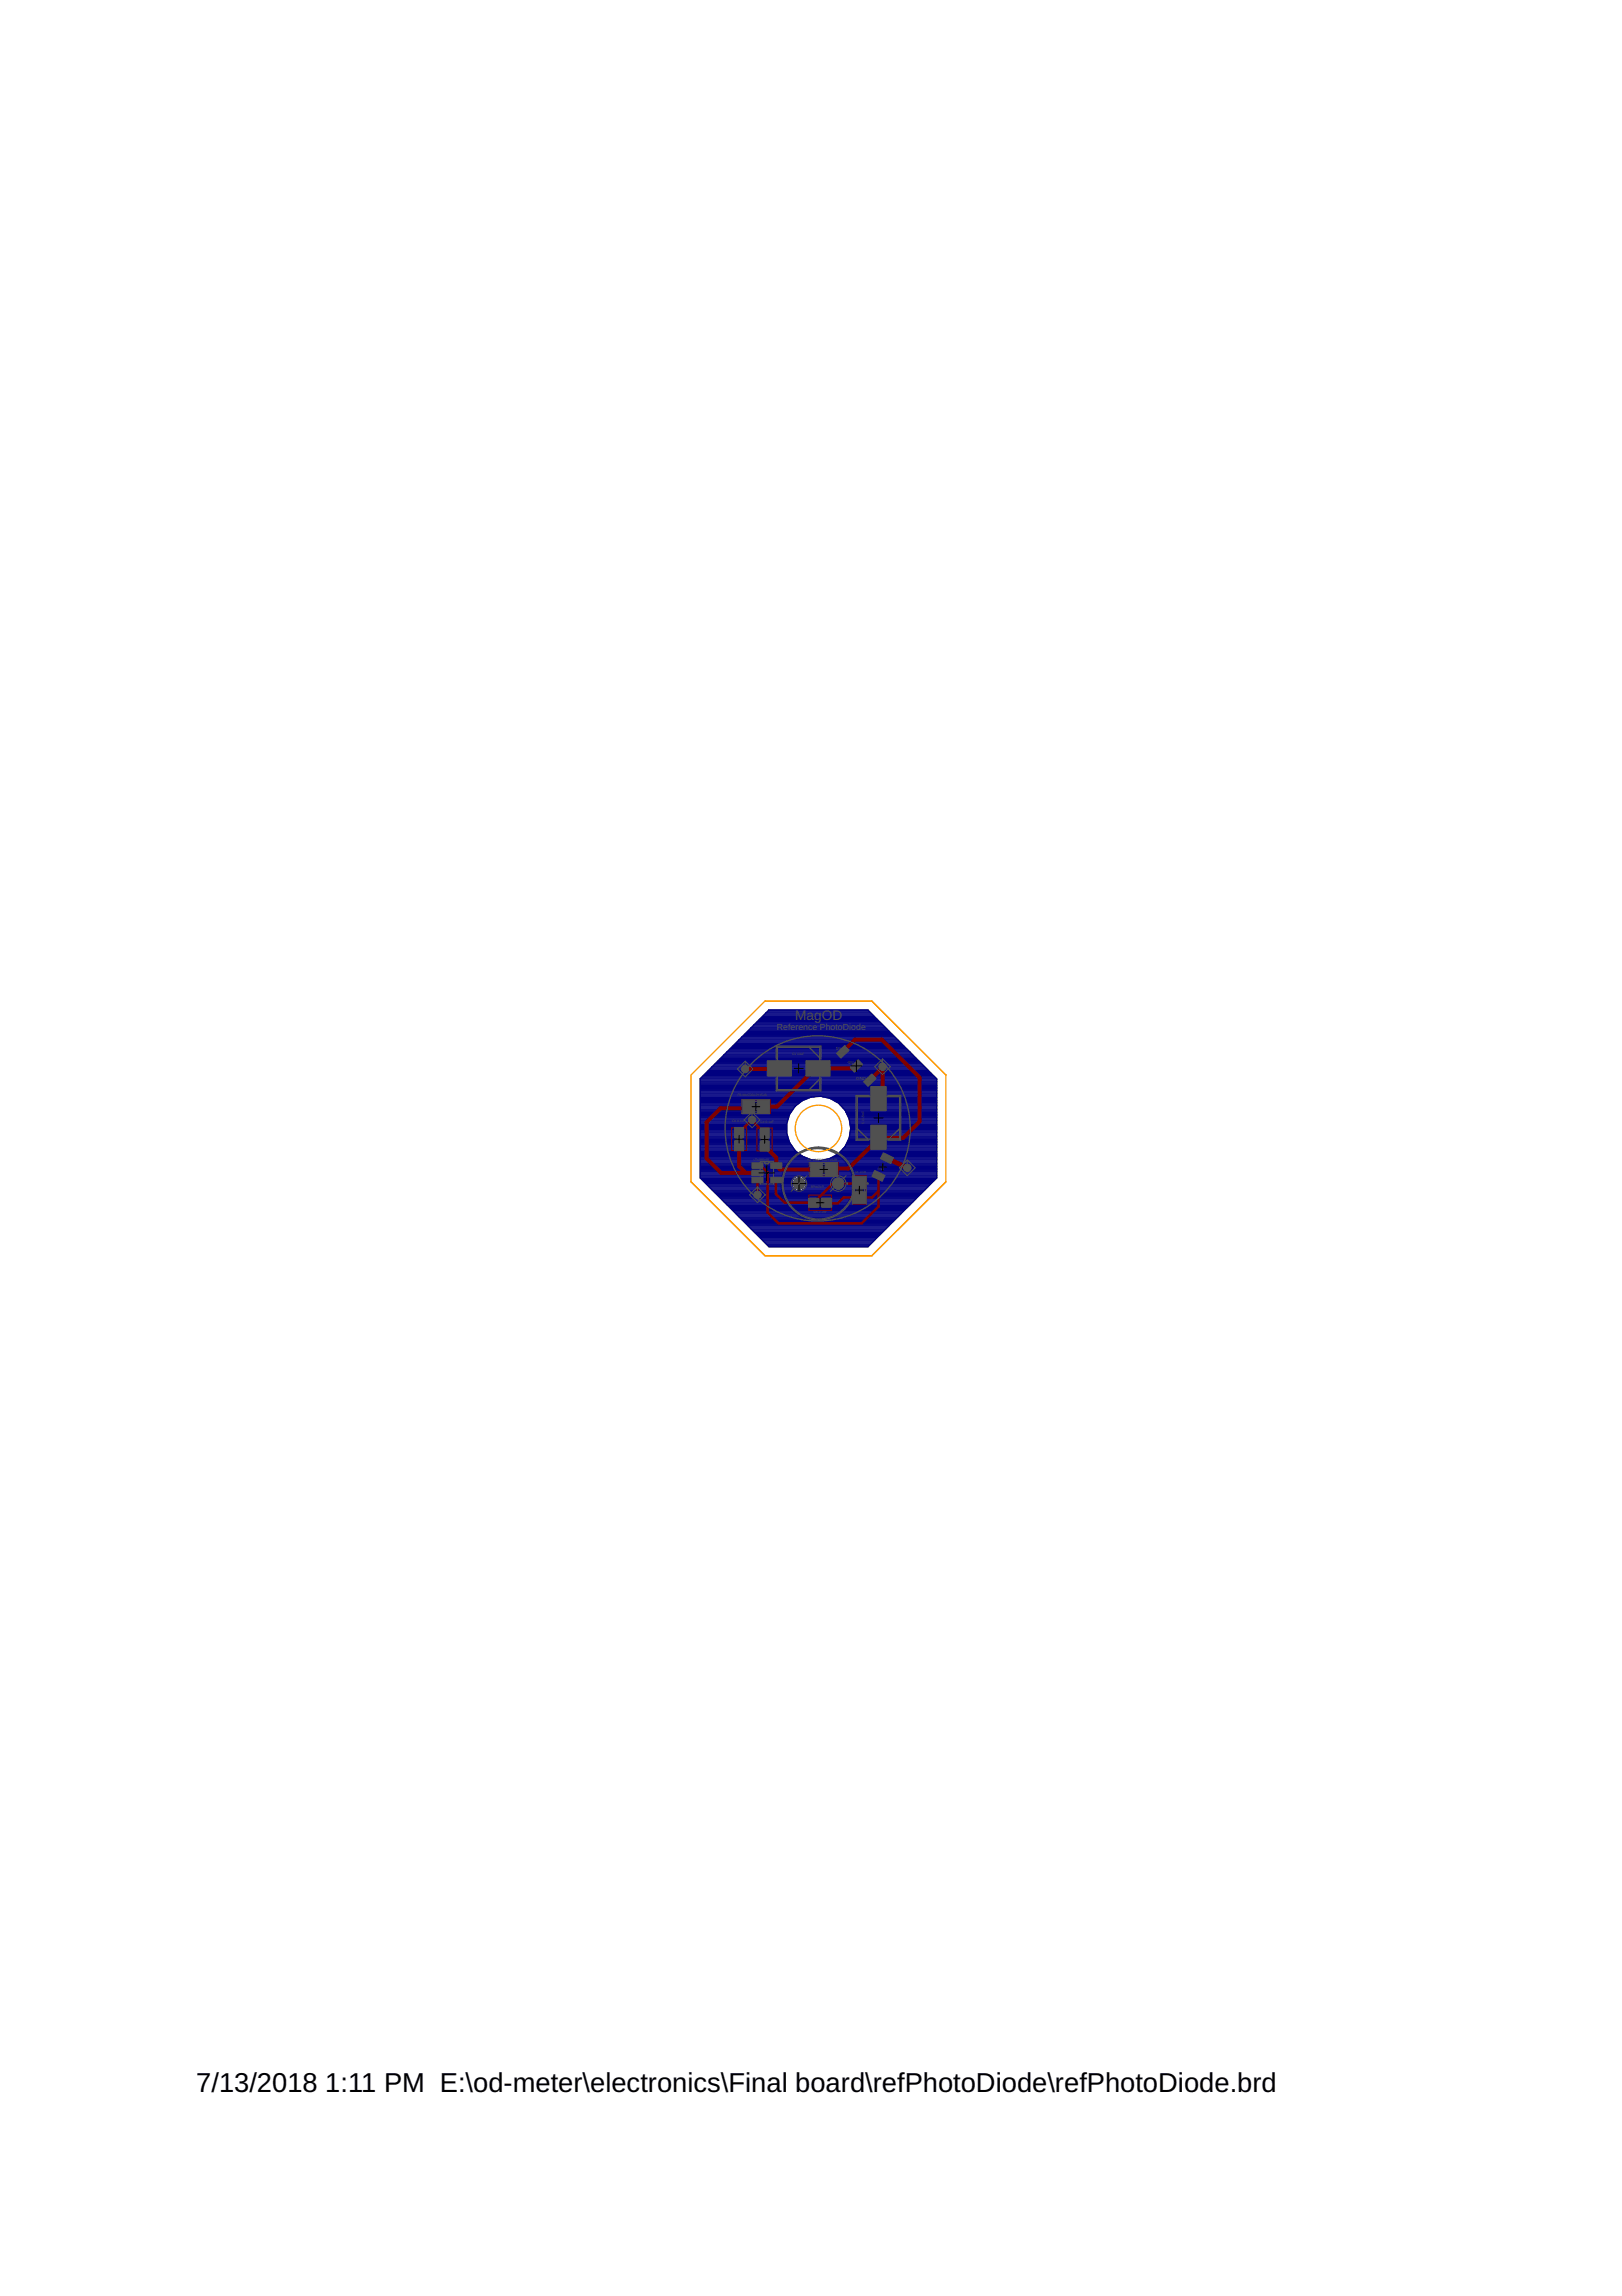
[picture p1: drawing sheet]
<svg xmlns="http://www.w3.org/2000/svg" width="210mm" height="297mm" viewBox="0 0 210 297" stroke-linecap="round" stroke-linejoin="round" font-family="sans-serif">
<defs><g id="words">
<g font-size="3.5">
<text x="25.4" y="270.6">7/13/2018</text>
<text x="42.1" y="270.6">1:11 PM E:\od-meter\electronics\Final board\refPhotoDiode\refPhotoDiode.brd</text>
</g>
<text font-size="1.8" fill="#505050" x="102.9" y="131.9">MagOD</text>
<text font-size="1.1" fill="#505050" x="100.5" y="133.3">Reference PhotoDiode</text>
<g font-size=".6" fill="#505050">
<text x="108.2" y="135.9">5V</text>
<text x="109.6" y="137.7">-5V</text>
<text x="110.8" y="139.7">GND</text>
<text x="113.6" y="151.4">out</text>
</g>
<g font-size=".4" fill="#505050">
<text x="95.4" y="145.2">0.1uF</text>
<text x="98.4" y="145.3">C4</text>
<text x="111.8" y="145.4" transform="rotate(-90 111.8 145.4)">C</text>
<text x="111.8" y="144.7" transform="rotate(-90 111.8 144.7)">1</text>
<text x="97.5" y="150.2">LT1880IS5</text>
<text x="104.5" y="150.2">FB MMZ2012Y152B</text>
<text x="105.3" y="157">C5</text>
<text x="106" y="157">2.2nF</text>
</g>
<g font-size=".3" fill="#505050">
<text x="110.7" y="151.7">R1</text>
<text x="111.3" y="151.7">2.7M</text>
</g>
</g></defs>
<circle cx="105.8" cy="153.2" r="4.7" fill="none" stroke="#505050" stroke-width=".32"/>
<g fill="#505050" stroke="#505050" stroke-width=".13">
<circle cx="108.5" cy="153.1" r=".74"/>
<circle cx="103.4" cy="153.1" r=".74"/>
<circle cx="114.2" cy="138" r=".49"/>
<circle cx="96.4" cy="138.3" r=".49"/>
<circle cx="97.3" cy="144.9" r=".49"/>
<circle cx="98" cy="154.6" r=".49"/>
<circle cx="117.4" cy="151.1" r=".49"/>
</g>
<g fill="none" stroke="#000080" stroke-width=".17">
<path d="M90.6 140h30.6M90.6 139.8h30.6M90.6 139.7h30.6M90.6 139.6h30.6M90.7 139.5h30.4M90.8 139.4h30.2M90.9 139.2h30M91 139.1h29.8M91.2 139h29.4M91.3 138.9h29.2M91.4 138.8h29M91.5 138.6h28.8"/>
<path d="M91.6 138.5h28.6M91.8 138.4h28.3M91.9 138.3h28M92 138.2h27.8M92.1 138h27.6M92.2 137.9h27.4M92.4 137.8h27M92.5 137.7h26.8M92.6 137.6h26.6M92.7 137.4h26.4M92.8 137.3h26.2M93 137.2h25.9"/>
<path d="M93.1 137.1h25.6M93.2 136.9h25.4M93.3 136.8h25.2M93.5 136.7h24.9M93.6 136.6h24.6M93.7 136.5h24.4M93.8 136.4h24.2M93.9 136.2h24M94 136.1h23.8M94.2 136h23.4M94.3 135.9h23.2M94.4 135.7h23"/>
<path d="M94.5 135.6h22.8M94.7 135.5h22.5M94.8 135.4h22.2M94.9 135.3h22M95 135.1h21.8M95.1 135h21.6M95.2 134.9h21.4M95.4 134.8h21M95.5 134.7h20.8M95.6 134.5h20.6M95.7 134.4h20.4M95.9 134.3h20.1"/>
<path d="M96 134.2h19.8M96.1 134.1h19.6M96.2 133.9h19.4M96.3 133.8h19.2M96.5 133.7h18.9M96.6 133.6h18.6M96.7 133.5h18.4M96.8 133.3h18.2M96.9 133.2h18M97.1 133.1h17.6M97.2 133h17.4M97.3 132.9h17.2"/>
<path d="M97.4 132.7h17M97.5 132.6h16.8M97.7 132.5h16.5M97.8 132.4h16.2M97.9 132.2h16M98 132.1h15.8M98.1 132h15.6M98.3 131.9h15.2M98.4 131.8h15M98.5 131.7h14.8M98.6 131.5h14.6M98.7 131.4h14.4"/>
<path d="M98.9 131.3h14M99 131.2h13.8M99.1 131h13.6M99.2 130.9h13.4M99.4 130.8h13.1M99.5 130.7h12.8l8.9 8.9v12.8l-8.9 8.9h-12.8l-8.9-8.9v-12.8l8.9-8.9M90.6 152.3h12.4M90.6 146h11.2M90.6 142.7h12.8M90.6 142.1h13.9M90.6 149.6h13.3M90.6 149.2h12.8"/>
<path d="M90.6 152.4h12.2M90.6 152.1h30.6M90.6 152h30.6M90.6 151.9h30.6M90.6 151.8h30.6M90.6 151.6h30.6M90.6 151.5h30.6M90.6 151.4h30.6M90.6 151.3h30.6M90.6 151.2h30.6M90.6 151h30.6M90.6 150.9h30.6"/>
<path d="M90.6 150.8h30.6M90.6 150.7h30.6M90.6 150.6h30.6M90.6 150.5h30.6M90.6 150.3h30.6M90.6 150.2h30.6M90.6 150.1h14.9M90.6 150h14.2M90.6 149.8h13.9M90.6 149.7h13.6M90.6 149.5h13.1M90.6 149.4h12.9"/>
<path d="M90.6 149.1h12.7M90.6 149h12.5M90.6 148.9h12.3M90.6 148.8h12.2M90.6 148.6h12.1M90.6 148.5h12.1M90.6 148.4h12M90.6 148.3h11.9M90.6 148.1h11.8M90.6 148h11.7M90.6 147.9h11.7M90.6 147.8h11.6"/>
<path d="M90.6 147.7h11.5M90.6 147.6h11.5M90.6 147.4h11.5M90.6 147.3h11.4M90.6 147.2h11.4M90.6 147.1h11.3M90.6 147h11.3M90.6 146.8h11.3M90.6 146.7h11.2M90.6 146.6h11.2M90.6 146.5h11.2M90.6 146.3h11.2"/>
<path d="M90.6 146.2h11.2M90.6 146.1h11.2M90.6 145.9h11.2M90.6 145.8h11.2M90.6 145.6h11.2M90.6 145.5h11.2M90.6 145.4h11.2M90.6 145.3h11.2M90.6 145.1h11.3M90.6 145h11.3M90.6 144.9h11.3M90.6 144.8h11.4"/>
<path d="M90.6 144.7h11.4M90.6 144.5h11.5M90.6 144.4h11.5M90.6 144.3h11.5M90.6 144.2h11.6M90.6 144.1h11.7M90.6 143.9h11.7M90.6 143.8h11.8M90.6 143.7h11.9M90.6 143.6h12M90.6 143.5h12.1M90.6 143.3h12.1"/>
<path d="M90.6 143.2h12.2M90.6 143.1h12.3M90.6 143h12.5M90.6 142.9h12.7M90.6 142.6h12.9M90.6 142.5h13.1M90.6 142.4h13.3M90.6 142.3h13.6M90.6 142h14.2M90.6 141.9h14.9M90.6 141.8h30.6M90.6 141.6h30.6"/>
<path d="M90.6 141.5h30.6M90.6 141.4h30.6M90.6 141.3h30.6M90.6 141.2h30.6M90.6 141.1h30.6M90.6 140.9h30.6M90.6 140.8h30.6M90.6 140.7h30.6M90.6 140.6h30.6M90.6 140.4h30.6M90.6 140.3h30.6M90.6 140.2h30.6"/>
<path d="M90.6 140.1h30.6M90.7 152.5h12M90.8 152.6h11.8M91 152.7h11.5M91.1 152.8h11.4M91.2 153h11.2M91.3 153.1h12M91.4 153.2h16.2M91.5 153.3h11M91.7 153.5h10.8M91.8 153.6h10.8M91.9 153.7h10.7"/>
<path d="M92 153.8h10.7M92.1 153.9h10.8M92.3 154.1h10.9M92.4 154.2h27M92.5 154.3h26.8M92.6 154.4h26.6M92.8 154.5h26.3M92.9 154.7h26.1M93 154.8h25.9M93.1 154.9h25.6M93.2 155h25.4M93.3 155.1h25.2"/>
<path d="M93.5 155.3h24.9M93.6 155.4h24.6M93.7 155.5h24.4M93.8 155.6h24.2M94 155.7h23.9M94.1 155.9h23.7M94.2 156h23.4M94.3 156.1h23.2M94.4 156.2h23M94.6 156.3h22.7M94.7 156.5h22.5M94.8 156.6h22.2"/>
<path d="M94.9 156.7h22M95 156.8h21.8M95.2 157h21.5M95.3 157.1h21.3M95.4 157.2h21M95.5 157.3h20.8M95.6 157.4h20.6M95.8 157.5h20.3M95.9 157.7h20.1M96 157.8h19.8M96.1 157.9h19.6M96.2 158h19.4"/>
<path d="M96.4 158.2h19.1M96.5 158.3h18.9M96.6 158.4h18.6M96.7 158.5h18.4M96.8 158.6h18.2M97 158.7h17.9M97.1 158.9h17.6M97.2 159h17.4M97.3 159.1h17.2M97.5 159.2h16.9M97.6 159.4h16.7M97.7 159.5h16.5"/>
<path d="M97.8 159.6h16.2M97.9 159.7h16M98 159.8h15.8M98.2 160h15.5M101.8 146.6l.4 1.2M102.2 144.2h.1M102.2 147.8h.1M102.2 144.2l-.4 1.2v1.2M102.2 147.8l.7 1M102.4 153h2M102.4 153h.1M102.4 153.2h.1"/>
<path d="M102.4 153.2l.2 .4M102.5 152.8l-.1 .2M102.6 153.6l.2 .3 .5 .2M102.9 143.2h.1M102.9 148.8h.1M102.9 143.2l-.7 1M102.9 148.8l.9 .8M103.3 154.1h.2M103.3 152.1v2M103.3 152.1h.1M103.3 152.1l-.5 .3-.3 .4M103.3 152.3h.2"/>
<path d="M103.3 153.9h.2M103.3 153.8h.2M103.3 153.7h.2M103.3 153.6h.2M103.3 153.5h.2M103.3 153.3h.2M103.3 153h.2M103.3 152.8h.2M103.3 152.7h.2M103.3 152.6h.2M103.3 152.5h.2M103.3 152.4h.2"/>
<path d="M103.5 152.1v2M103.5 152.1h.1M103.5 153.1h4.1M103.5 152.1l.5 .3 .3 .4M103.6 154.1h16M103.8 152.3h17.4M103.8 142.4h.1M103.8 142.4l-.9 .8M103.8 149.6l1.2 .5M103.9 153.9h4.3M104 152.4h4M104.1 153.8h3.8"/>
<path d="M104.1 152.5h3.8M104.2 153.7h3.6M104.2 152.6h3.6M104.2 153.6l-.3 .4-.4 .1M104.2 153.6h3.5M104.3 152.7h3.4M104.3 153.5h3.4M104.3 152.8l.1 .2M104.3 153.3h3.3M104.3 152.8h3.4M104.4 153h3.2M104.4 153.2l-.2 .4"/>
<path d="M104.4 153h.1M104.4 153.2h.1M105 141.9h.1M105 141.9l-1.2 .5M105 150.1h.1M105 150.1h1.2M106.2 141.8l1.2 .3M106.2 141.8h.1M106.2 141.8l-1.2 .1M106.2 150.1h.1M106.5 150.1h14.7M106.5 141.9h14.7"/>
<path d="M107 150h14.2M107 142h14.2M107.4 142.1l1.1 .6M107.4 142.1h13.8M107.4 149.9l-1.2 .2M107.4 149.9h.1M107.5 149.8h13.7M107.6 153a.88 .88 0 0 0 .9 1 .88 .88 0 0 0 .8-1M107.7 149.7h13.5M107.7 142.3h13.5M107.9 149.6h13.3M107.9 142.4h13.3"/>
<path d="M108.1 149.5h13.1M108.1 142.5h13.1M108.3 152.3l-.3 .1-.3 .2-.1 .4M108.3 149.4h12.9M108.3 142.6h12.9M108.5 142.7l.9 .9 .5 1.2 .2 1.2M108.5 142.7h12.7M108.5 149.2l-1.1 .7M108.5 149.2h12.7M108.6 149.1h12.6M108.6 142.9h12.6M108.6 152.3l.4 .1 .3 .6"/>
<path d="M108.7 149h12.5M108.7 143h12.5M108.8 153.9h10.9M108.9 148.9h12.3M108.9 143.1h12.3M108.9 152.4h12.3M109 148.8h12.2M109 143.2h12.2M109 153.8h10.8M109.1 152.5h12M109.1 148.6h12.1M109.1 143.3h12.1"/>
<path d="M109.1 153.7h10.8M109.2 148.5h12M109.2 143.5h12M109.2 152.6h11.8M109.2 153.6h10.9M109.2 152.7h11.7M109.3 153.5h10.9M109.3 152.8h11.5M109.3 148.4h11.9M109.3 143.6h11.9M109.3 153.3h11M109.3 153.2h11.1"/>
<path d="M109.3 153.1h11.2M109.3 153h11.3M109.4 148.3l-.9 .9M109.4 148.3v.1M109.4 148.3h11.8M109.4 143.7h11.8M109.5 148.1h11.7M109.5 143.8h11.7M109.5 148h11.7M109.5 143.9h11.7M109.6 147.9h11.6M109.6 144.1h11.6"/>
<path d="M109.6 147.8h11.6M109.6 144.2h11.6M109.7 147.7h11.5M109.7 144.3h11.5M109.7 147.6h11.5M109.7 144.4h11.5M109.8 147.4h11.4M109.8 144.5h11.4M109.9 147.3h11.3M109.9 144.7h11.3M109.9 147.2h.1M109.9 147.2l-.5 1.1"/>
<path d="M109.9 147.2h11.3M109.9 144.8h11.3M109.9 147.1h11.3M109.9 144.9h11.3M109.9 147h11.3M109.9 145h11.3M110 146.8h11.2M110 145.1h11.2M110 146.7h11.2M110 146.6h11.2M110 145.4h11.2M110 145.3h11.2"/>
<path d="M110 146.5h11.2M110 145.5h11.2M110 146.3h11.2M110 145.6h11.2M110 146.2h11.2M110 145.8h11.2M110.1 146.1h11.1M110.1 145.9h11.1M110.1 146l-.2 1.2M110.1 146h11.1M98.3 160.1h15.2M98.4 160.2h15"/>
<path d="M98.5 160.3h14.8M98.7 160.4h14.5M98.8 160.5h14.3M98.9 160.7h14M99 160.8h13.8M99.1 160.9h13.6M99.3 161h13.3M99.4 161.2h13.1"/>
</g>
<circle cx="108.5" cy="153.1" r=".64" fill="#008000" stroke="#008000" stroke-width=".13"/>
<circle cx="108.5" cy="153.1" r=".38" fill="#fff" stroke="#000" stroke-width=".13"/>
<circle cx="103.4" cy="153.1" r=".64" fill="#008000" stroke="#008000" stroke-width=".13"/>
<circle cx="103.4" cy="153.1" r=".38" fill="#fff" stroke="#000" stroke-width=".13"/>
<circle cx="114.2" cy="138" r=".38" fill="#008000" stroke="#008000" stroke-width=".13"/>
<circle cx="114.2" cy="138" r=".17" fill="#fff" stroke="#000" stroke-width=".13"/>
<circle cx="96.4" cy="138.3" r=".38" fill="#008000" stroke="#008000" stroke-width=".13"/>
<circle cx="96.4" cy="138.3" r=".17" fill="#fff" stroke="#000" stroke-width=".13"/>
<circle cx="97.3" cy="144.9" r=".38" fill="#008000" stroke="#008000" stroke-width=".13"/>
<circle cx="97.3" cy="144.9" r=".17" fill="#fff" stroke="#000" stroke-width=".13"/>
<circle cx="98" cy="154.6" r=".38" fill="#008000" stroke="#008000" stroke-width=".13"/>
<circle cx="98" cy="154.6" r=".17" fill="#fff" stroke="#000" stroke-width=".13"/>
<circle cx="117.4" cy="151.1" r=".38" fill="#008000" stroke="#008000" stroke-width=".13"/>
<circle cx="117.4" cy="151.1" r=".17" fill="#fff" stroke="#000" stroke-width=".13"/>
<g fill="#800000" stroke="#800000" stroke-width=".13">
<path d="M106.4 155.1h1.1v1h-1.1z"/>
<path d="M104.7 155.1h1.1v1h-1.1z"/>
<path d="M112.8 145.7h1.8v2.9h-1.8z"/>
<path d="M112.8 140.7h1.8v2.9h-1.8z"/>
<path d="M104.4 137.3h2.9v1.8h-2.9z"/>
<path d="M99.4 137.3h2.9v1.8h-2.9z"/>
<path d="M98.4 147.7h1.1v1.1h-1.1z"/>
<path d="M98.4 146h1.1v1.1h-1.1z"/>
<path d="M95.1 147.7h1.1v1.1h-1.1z"/>
<path d="M95.1 146h1.1v1.1h-1.1z"/>
<path d="M106.9 150.6h1.3v1.4h-1.3z"/>
<path d="M105 150.6h1.3v1.4h-1.3z"/>
<path d="M98.1 142.4h1.3v1.5h-1.3z"/>
<path d="M96.2 142.4h1.3v1.5h-1.3z"/>
<path d="M113.3 151.6l1.1 .5-.3 .6-1.1-.6z"/>
<path d="M114.3 149.3l1.2 .5-.3 .6-1.1-.6z"/>
<path d="M110.5 152.4h1.5v1.3h-1.5z"/>
<path d="M110.5 154.3h1.5v1.3h-1.5z"/>
<path d="M108.4 136.3l.9-.9 .4 .5-.9 .8z"/>
<path d="M110.2 138.1l.9-.9 .4 .5-.9 .9z"/>
<path d="M111.9 140l.9-.9 .4 .4-.9 .9z"/>
<path d="M97.4 150.5h1.2v.5h-1.2z"/>
<path d="M97.4 151.5h1.2v.5h-1.2z"/>
<path d="M97.4 152.4h1.2v.5h-1.2z"/>
<path d="M99.8 152.4h1.3v.5h-1.3z"/>
<path d="M99.8 150.5h1.3v.5h-1.3z"/>
</g>
<path d="M100.9 138.2l-.1 .1h-4.3M109.1 136.1l1.5-1.6h3.5l4.9 4.9v5.7l-2.1 2.1-3.3-.1M110.8 137.9l-.3 .3h-5l-5 5h-1.7M114.2 138v3.6l-.5 .5M114.2 138.1l-1.6 1.6M95.7 148.2v2.7l.8 .8M96.9 143.2l-.2 .2h-3.5l-1.8 1.8v4.7l1.9 1.8h4.7M99 148.3l1.5 1.5v1l.4 .5h4.8M113.8 147.2l-4 4h-2.1l-.2 .1" fill="none" stroke="#800000" stroke-width=".51"/>
<path d="M97.3 144.9l-1.6 1.6M97.3 144.9h.1M97.3 144.9l1.7 1.7M98 150.8h.4l.9 .9v5.2l1.4 1.4h10.8l2.2-2.2v-4M98 152.7v1.9M100.5 152.7l-.1 1.8 1.2 1.1h3.7l2.5-2.5h3.3l.1-.1M113.7 154.1l-.8 .8h-3.7l-.8 .8h-1.3l-.1-.1" fill="none" stroke="#800000" stroke-width=".32"/>
<path d="M114.8 149.8l2.6 1.3" fill="none" stroke="#800000" stroke-width=".61"/>
<circle cx="108.5" cy="153.1" r=".64" fill="#008000" stroke="#008000" stroke-width=".13"/>
<circle cx="108.5" cy="153.1" r=".38" fill="#fff" stroke="#000" stroke-width=".13"/>
<circle cx="103.4" cy="153.1" r=".64" fill="#008000" stroke="#008000" stroke-width=".13"/>
<circle cx="103.4" cy="153.1" r=".38" fill="#fff" stroke="#000" stroke-width=".13"/>
<circle cx="114.2" cy="138" r=".38" fill="#008000" stroke="#008000" stroke-width=".13"/>
<circle cx="114.2" cy="138" r=".17" fill="#fff" stroke="#000" stroke-width=".13"/>
<circle cx="96.4" cy="138.3" r=".38" fill="#008000" stroke="#008000" stroke-width=".13"/>
<circle cx="96.4" cy="138.3" r=".17" fill="#fff" stroke="#000" stroke-width=".13"/>
<circle cx="97.3" cy="144.9" r=".38" fill="#008000" stroke="#008000" stroke-width=".13"/>
<circle cx="97.3" cy="144.9" r=".17" fill="#fff" stroke="#000" stroke-width=".13"/>
<circle cx="98" cy="154.6" r=".38" fill="#008000" stroke="#008000" stroke-width=".13"/>
<circle cx="98" cy="154.6" r=".17" fill="#fff" stroke="#000" stroke-width=".13"/>
<circle cx="117.4" cy="151.1" r=".38" fill="#008000" stroke="#008000" stroke-width=".13"/>
<circle cx="117.4" cy="151.1" r=".17" fill="#fff" stroke="#000" stroke-width=".13"/>
<path d="M94.7 145.9h1.9v2.9h-1.9zM95.9 142.3h3.8v1.8h-3.8zM98 145.9h1.9v3h-1.9zM104.7 154.6h2.9v2h-2.9zM104.7 150.4h3.8v1.8h-3.8zM110.3 152.1h1.8v3.7h-1.8z" fill="none" stroke="#800000" stroke-width=".13"/>
<g fill="#505050" stroke="#505050" stroke-width=".13">
<path d="M106.3 155h1.3v1.2h-1.3z"/>
<path d="M104.6 155h1.3v1.2h-1.3z"/>
<path d="M112.7 145.6h2v3.1h-2z"/>
<path d="M112.7 140.6h2v3.1h-2z"/>
<path d="M104.3 137.2h3.1v2h-3.1z"/>
<path d="M99.3 137.2h3.1v2h-3.1z"/>
<path d="M98.4 147.6h1.1v1.3h-1.1z"/>
<path d="M98.4 145.9h1.1v1.3h-1.1z"/>
<path d="M95.1 147.6h1.1v1.3h-1.1z"/>
<path d="M95.1 145.9h1.1v1.3h-1.1z"/>
<path d="M106.8 150.5h1.5v1.6h-1.5z"/>
<path d="M104.9 150.5h1.5v1.6h-1.5z"/>
<path d="M98 142.3h1.5v1.7h-1.5z"/>
<path d="M96.1 142.3h1.5v1.7h-1.5z"/>
<path d="M113.2 151.4l1.3 .7-.3 .7-1.4-.6z"/>
<path d="M114.3 149.1l1.3 .7-.3 .7-1.4-.6z"/>
<path d="M110.4 152.3h1.7v1.5h-1.7z"/>
<path d="M110.4 154.2h1.7v1.5h-1.7z"/>
<path d="M108.2 136.3l1.1-1 .6 .6-1.1 1z"/>
<path d="M110 138.1l1.1-1 .5 .6-1 1z"/>
<path d="M111.8 140l1-1.1 .6 .6-1.1 1z"/>
<path d="M97.3 150.4h1.4v.8h-1.4z"/>
<path d="M97.3 151.4h1.4v.7h-1.4z"/>
<path d="M97.3 152.3h1.4v.7h-1.4z"/>
<path d="M99.7 152.3h1.5v.7h-1.5z"/>
<path d="M99.7 150.4h1.5v.8h-1.5z"/>
<path d="M106.4 155.1h1.1v1h-1.1z"/>
<path d="M104.7 155.1h1.1v1h-1.1z"/>
<path d="M112.8 145.7h1.8v2.9h-1.8z"/>
<path d="M112.8 140.7h1.8v2.9h-1.8z"/>
<path d="M104.4 137.3h2.9v1.8h-2.9z"/>
<path d="M99.4 137.3h2.9v1.8h-2.9z"/>
<path d="M98.4 147.7h1.1v1.1h-1.1z"/>
<path d="M98.4 146h1.1v1.1h-1.1z"/>
<path d="M95.1 147.7h1.1v1.1h-1.1z"/>
<path d="M95.1 146h1.1v1.1h-1.1z"/>
<path d="M106.9 150.6h1.3v1.4h-1.3z"/>
<path d="M105 150.6h1.3v1.4h-1.3z"/>
<path d="M98.1 142.4h1.3v1.5h-1.3z"/>
<path d="M96.2 142.4h1.3v1.5h-1.3z"/>
<path d="M113.3 151.6l1.1 .5-.3 .6-1.1-.6z"/>
<path d="M114.3 149.3l1.2 .5-.3 .6-1.1-.6z"/>
<path d="M110.5 152.4h1.5v1.3h-1.5z"/>
<path d="M110.5 154.3h1.5v1.3h-1.5z"/>
<path d="M108.4 136.3l.9-.9 .4 .5-.9 .8z"/>
<path d="M110.2 138.1l.9-.9 .4 .5-.9 .9z"/>
<path d="M111.9 140l.9-.9 .4 .4-.9 .9z"/>
<path d="M97.4 150.5h1.2v.5h-1.2z"/>
<path d="M97.4 151.5h1.2v.5h-1.2z"/>
<path d="M97.4 152.4h1.2v.5h-1.2z"/>
<path d="M99.8 152.4h1.3v.5h-1.3z"/>
<path d="M99.8 150.5h1.3v.5h-1.3z"/>
<path d="M105.9 155.3h.4v.6h-.4z"/>
<path d="M98.7 147.2h.6v.4h-.6z"/>
<path d="M95.4 147.2h.5v.4h-.5z"/>
<path d="M106.5 150.9h.2v.8h-.2z"/>
<path d="M97.7 142.8h.2v.8h-.2z"/>
<path d="M110.8 153.9h.8v.2h-.8z"/>
<path d="M106.5 155.2h.5v.9h-.5z"/>
<path d="M105.3 155.2h.5v.9h-.5z"/>
<path d="M98.5 147.8h.9v.5h-.9z"/>
<path d="M98.5 146.6h.9v.5h-.9z"/>
<path d="M95.2 147.7h.9v.5h-.9z"/>
<path d="M95.2 146.5h.9v.5h-.9z"/>
<path d="M106.9 150.6h.8v1.4h-.8z"/>
<path d="M105.5 150.6h.8v1.4h-.8z"/>
<path d="M98.1 142.5h.8v1.4h-.8z"/>
<path d="M96.7 142.5h.8v1.4h-.8z"/>
<path d="M110.5 152.9h1.4v.7h-1.4z"/>
<path d="M110.5 154.3h1.4v.8h-1.4z"/>
</g>
<g fill="#505050" stroke="#505050" stroke-width=".13">
<circle cx="108.5" cy="153.1" r=".74"/>
<circle cx="103.4" cy="153.1" r=".74"/>
<circle cx="114.2" cy="138" r=".49"/>
<circle cx="96.4" cy="138.3" r=".49"/>
<circle cx="97.3" cy="144.9" r=".49"/>
<circle cx="98" cy="154.6" r=".49"/>
<circle cx="117.4" cy="151.1" r=".49"/>
</g>
<g fill="none" stroke="#505050" stroke-width=".17">
<path d="M100.5 137v-1.7h5.7v1.7M100.5 139.4v1.7h5.7v-1.7M100.6 135.5h5.5v5.5h-5.5zM104.7 135.5l1.4 1.4M106.1 139.6l-1.4 1.4M98.8 150.3h.9M98.9 150.3a.31 .31 0 0 0 .3 .3 .31 .31 0 0 0 .3-.3M108.2 153.1h.5M108.5 152.9v.5M110.9 146l1.4 1.4M110.9 141.9h5.5v5.5h-5.5zM112.2 153.1h.1v.1h-.1z"/>
<path d="M112.5 141.7h-1.7v5.8h1.7M114.9 141.7h1.7v5.8h-1.7M116.4 146l-1.4 1.4"/>
<circle cx="105.8" cy="146" r="12"/>
<circle cx="105.9" cy="153.1" r="4.7"/>
</g>
<g fill="none" stroke="#505050" stroke-width=".13">
<path d="M96.4 137.3v1M96.4 137.3l1.1 1-1.1 1-1-1zM114.2 137v1M114.2 137l1 1-1 1-1-1zM95.2 147v.7M96 142.3h3.6v1.8h-3.6zM96.1 147v.7M96.3 144.9l1-1 1 1-1 1zM97.3 143.9v1M97.4 143.8h.8M97.4 142.5h.8M98 153.6v1"/>
<path d="M98 153.6l1 1-1 1-1-1zM98.4 150.3h1.7v2.9h-1.7zM98.4 150.6h-.6v.4h.6M98.4 151.5h-.6v.5h.6M98.4 152.5h-.6v.4h.6M98.5 147.1v.7M98.9 150.3a.31 .31 0 0 0 .3 .3 .31 .31 0 0 0 .3-.3M99.4 147.1v.7M100.1 150.6h.5v.4h-.5M100.1 152.5h.5v.4h-.5M104.4 152.1l-2 2M104.8 150.4h3.6v1.8h-3.6z"/>
<path d="M105.8 156h.7M105.8 155.2h.7M106.2 152h.8M106.2 150.6h.8M109.5 152.1l-2 2M110.3 152.2h1.8v3.6h-1.8zM110.5 153.6v.7M111.9 153.6v.7M117.4 150.1v1M117.4 150.1l1 1-1 1-1-1z"/>
<circle cx="103.4" cy="153.1" r=".99"/>
<circle cx="105.9" cy="153.1" r="4.6"/>
<circle cx="108.5" cy="153.1" r=".99"/>
<circle cx="109.6" cy="153.1" r=".07"/>
</g>
<g fill="none" stroke="#000" stroke-width=".13">
<path d="M102.8 138.2h1.1M103.4 137.6v1.2M110.1 137.9h1.4M110.8 137.2v1.4M95.2 147.4h.9M95.7 146.9v1M97.3 143.2h1M97.8 142.7v1M98.2 151.7h2M98.5 147.4h.9M99 146.9v1M99.2 150.7v2.1"/>
<path d="M102.4 153.1h2M103.4 152.1v2M105.6 155.6h1M106.1 151.3h1M106.1 155.1v1M106.6 150.8v1M110.7 154h1M111.2 153.5v1M113.1 144.6h1.2M113.7 144v1.2M113.7 151h1M114.2 150.5v1"/>
</g>
<g fill="none" stroke="#f90" stroke-width=".17">
<path d="M112.8 129.5l9.6 9.6M112.8 129.5h-13.8l-9.6 9.6v13.8M122.4 139.1v13.8l-9.6 9.6h-13.8l-9.6-9.6M89.4 152.9l9.6 9.6M99 162.5h13.8"/>
<circle cx="105.9" cy="146" r="3"/>
</g>
<use href="#words"/>
</svg>
